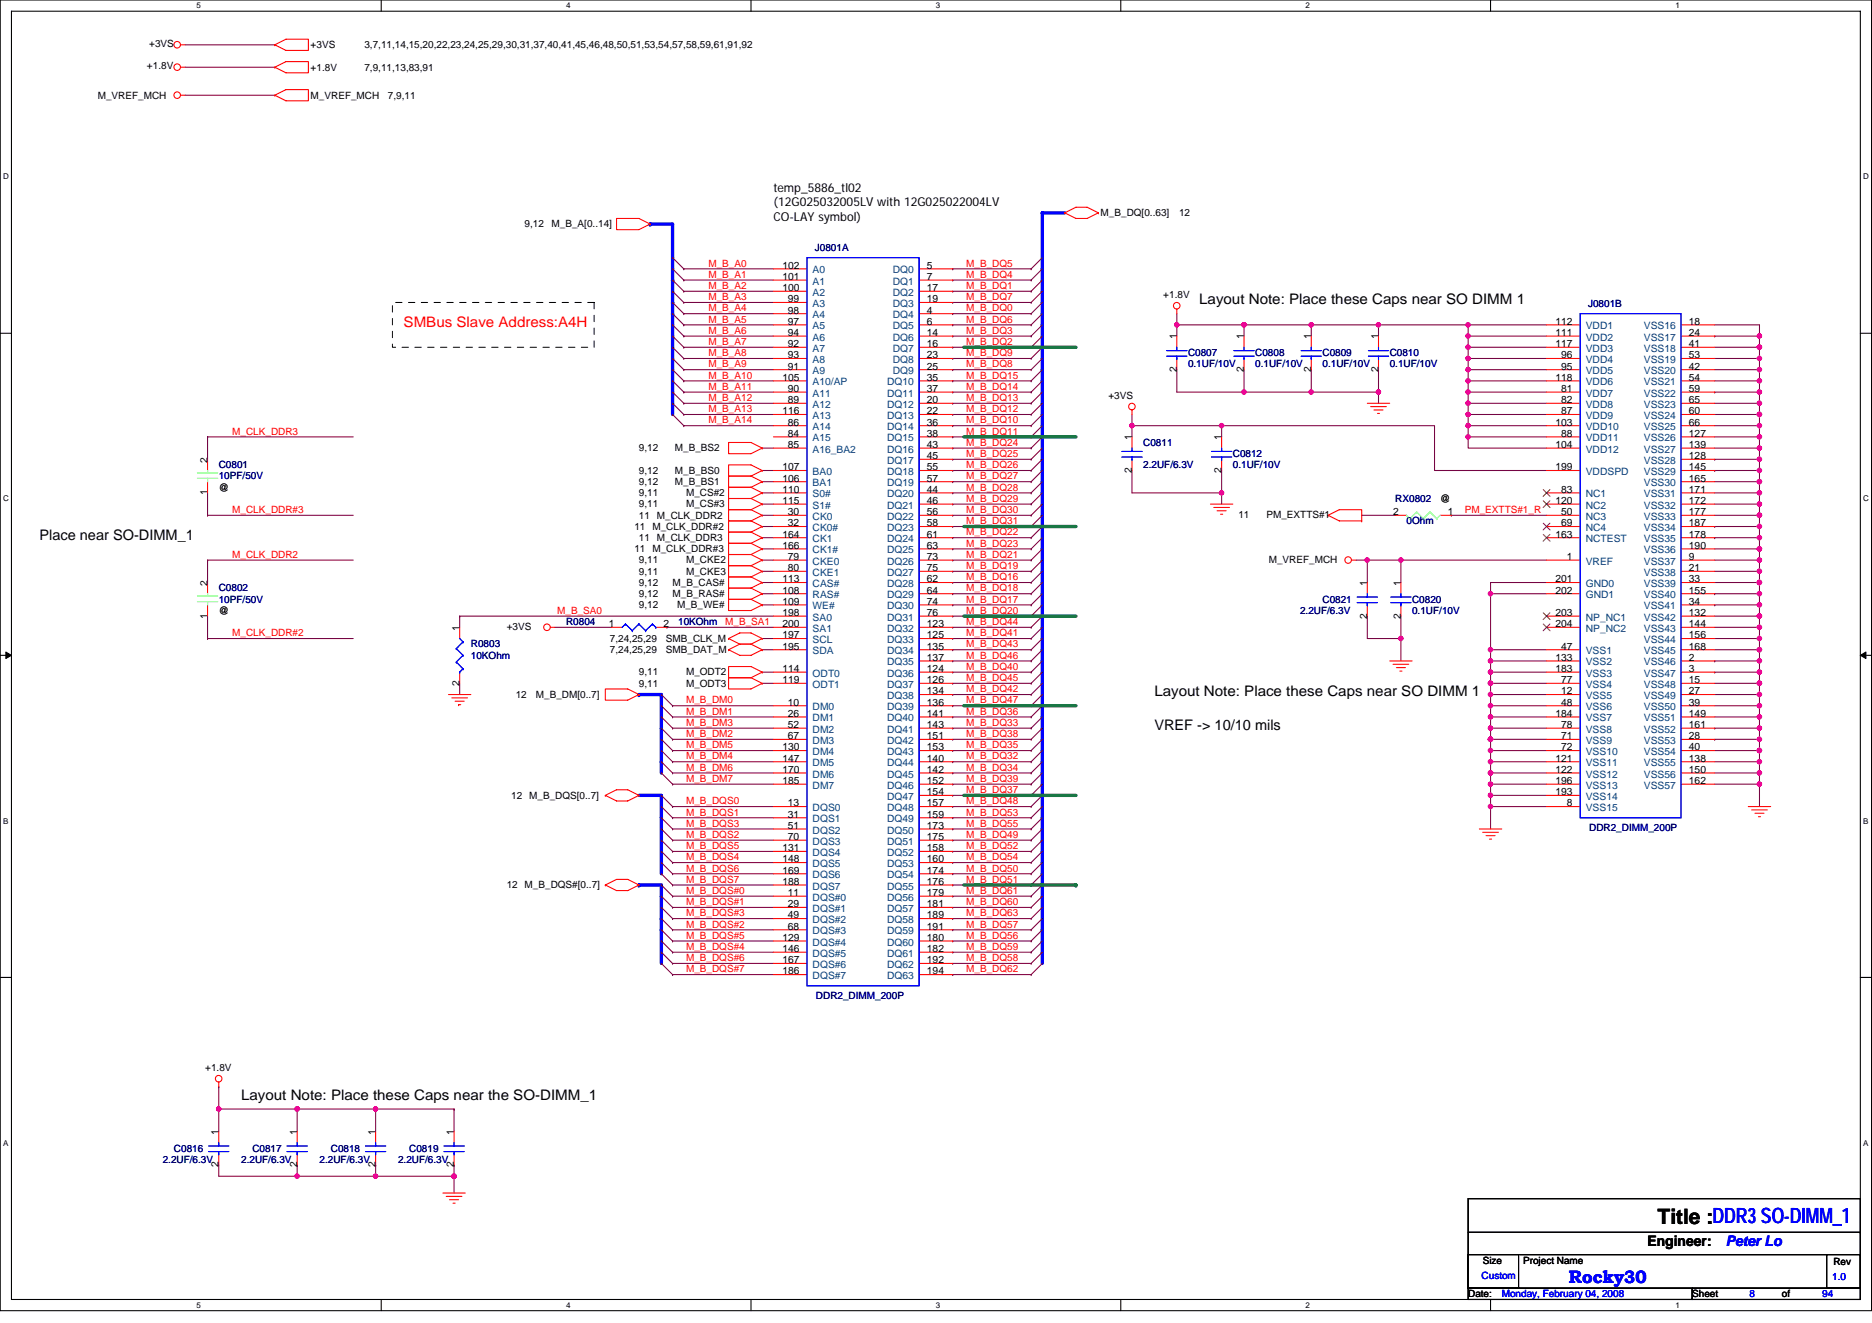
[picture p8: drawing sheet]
<svg xmlns="http://www.w3.org/2000/svg" width="297mm" height="210mm" viewBox="0 0 297 210" stroke-linecap="round" stroke-linejoin="round" font-family="sans-serif">
<defs><g id="words">
<text font-size="3.4" x="263" y="194.2">Title :DDR3 SO-DIMM_1</text>
<text font-size="2.8" fill="#00f" x="249" y="203.6">Rocky30</text>
<text font-size="2.3" fill="#f00" x="64" y="51.9">SMBus Slave Address:A4H</text>
<g font-size="2.3">
<text x="190.3" y="48.3">Layout Note: Place these Caps near SO DIMM 1</text>
<text x="6.3" y="85.6">Place near SO-DIMM_1</text>
<text x="183.2" y="110.5">Layout Note: Place these Caps near SO DIMM 1</text>
<text x="183.2" y="115.9">VREF -&gt; 10/10 mils</text>
<text x="38.3" y="174.5">Layout Note: Place these Caps near the SO-DIMM_1</text>
<text x="261.4" y="197.7">Engineer:</text>
</g>
<text font-size="2.3" fill="#00f" x="273.9" y="197.7">Peter Lo</text>
<g font-size="1.9">
<text x="122.7" y="30.4">temp_5886_tl02</text>
<text x="122.7" y="32.7">(12G025032005LV with 12G025022004LV</text>
<text x="122.7" y="35.1">CO-LAY symbol)</text>
</g>
<g font-size="1.6">
<text x="23.3" y="11">+1.8V</text>
<text x="23.7" y="7.5">+3VS</text>
<text x="49.3" y="7.6">+3VS</text>
<text x="49.3" y="11.2">+1.8V</text>
<text x="57.8" y="7.6">3,7,11,14,15,20,22,23,24,25,29,30,31,37,40,41,45,46,48,50,51,53,54,57,58,59,61,91,92</text>
<text x="57.8" y="11.2">7,9,11,13,83,91</text>
<text x="15.5" y="15.6">M_VREF_MCH</text>
<text x="49.3" y="15.6">M_VREF_MCH</text>
<text x="61.5" y="15.6">7,9,11</text>
<text x="174.6" y="34.3">M_B_DQ[0..63]</text>
<text x="187.1" y="34.3">12</text>
<text x="83.2" y="36.1">9,12</text>
<text x="87.5" y="36.1">M_B_A[0..14]</text>
<text x="124.1" y="42.7">102</text>
<text x="124.1" y="44.4">101</text>
<text x="124.1" y="46.2">100</text>
<text x="125" y="48">99</text>
<text x="147.1" y="42.7">5</text>
<text x="147.1" y="44.4">7</text>
<text x="147.1" y="46.2">17</text>
<text x="147.1" y="48">19</text>
<text x="184.6" y="47.3">+1.8V</text>
<text x="125" y="49.8">98</text>
<text x="125" y="51.5">97</text>
<text x="125" y="53.3">94</text>
<text x="147.1" y="49.8">4</text>
<text x="147.1" y="51.5">6</text>
<text x="147.1" y="53.3">14</text>
<text x="186.7" y="53.9" transform="rotate(-90 186.7 53.9)">1</text>
<text x="197.4" y="53.9" transform="rotate(-90 197.4 53.9)">1</text>
<text x="208" y="53.9" transform="rotate(-90 208 53.9)">1</text>
<text x="218.7" y="53.9" transform="rotate(-90 218.7 53.9)">1</text>
<text x="246.8" y="51.5">112</text>
<text x="246.8" y="53.3">111</text>
<text x="268" y="51.5">18</text>
<text x="268" y="53.3">24</text>
<text x="125" y="55.1">92</text>
<text x="125" y="56.9">93</text>
<text x="125" y="58.7">91</text>
<text x="147.1" y="55.1">16</text>
<text x="147.1" y="56.9">23</text>
<text x="147.1" y="58.7">25</text>
<text x="186.7" y="59.1" transform="rotate(-90 186.7 59.1)">2</text>
<text x="197.4" y="59.1" transform="rotate(-90 197.4 59.1)">2</text>
<text x="208" y="59.1" transform="rotate(-90 208 59.1)">2</text>
<text x="218.7" y="59.1" transform="rotate(-90 218.7 59.1)">2</text>
<text x="246.8" y="55.1">117</text>
<text x="247.7" y="56.9">96</text>
<text x="247.7" y="58.7">95</text>
<text x="268" y="55.1">41</text>
<text x="268" y="56.9">53</text>
<text x="268" y="58.7">42</text>
<text x="124.1" y="60.4">105</text>
<text x="124.1" y="65.8">116</text>
<text x="125" y="62.2">90</text>
<text x="125" y="64">89</text>
<text x="147.1" y="60.4">35</text>
<text x="147.1" y="62.2">37</text>
<text x="147.1" y="64">20</text>
<text x="147.1" y="65.8">22</text>
<text x="175.9" y="63.3">+3VS</text>
<text x="246.8" y="60.4">118</text>
<text x="247.7" y="62.2">81</text>
<text x="247.7" y="64">82</text>
<text x="247.7" y="65.8">87</text>
<text x="268" y="60.4">54</text>
<text x="268" y="62.2">59</text>
<text x="268" y="64">65</text>
<text x="268" y="65.8">60</text>
<text x="101.4" y="71.6">9,12</text>
<text x="107.1" y="71.6">M_B_BS2</text>
<text x="125" y="67.5">86</text>
<text x="125" y="69.3">84</text>
<text x="125" y="71.1">85</text>
<text x="147.1" y="67.5">36</text>
<text x="147.1" y="69.3">38</text>
<text x="147.1" y="71.1">43</text>
<text x="179.6" y="69.9" transform="rotate(-90 179.6 69.9)">1</text>
<text x="193.8" y="69.9" transform="rotate(-90 193.8 69.9)">1</text>
<text x="246.8" y="67.5">103</text>
<text x="246.8" y="71.1">104</text>
<text x="247.7" y="69.3">88</text>
<text x="268" y="67.5">66</text>
<text x="268" y="69.3">127</text>
<text x="268" y="71.1">139</text>
<text x="32.9" y="73.4" transform="rotate(-90 32.9 73.4)">2</text>
<text x="34.7" y="77.9">@</text>
<text x="101.4" y="77">9,12</text>
<text x="101.4" y="75.2">9,12</text>
<text x="107.1" y="77">M_B_BS1</text>
<text x="107.1" y="75.2">M_B_BS0</text>
<text x="124.1" y="74.7">107</text>
<text x="124.1" y="76.4">106</text>
<text x="147.1" y="72.9">45</text>
<text x="147.1" y="74.7">55</text>
<text x="147.1" y="76.4">57</text>
<text x="179.6" y="75.1" transform="rotate(-90 179.6 75.1)">2</text>
<text x="193.8" y="75.1" transform="rotate(-90 193.8 75.1)">2</text>
<text x="246.8" y="74.7">199</text>
<text x="268" y="72.9">128</text>
<text x="268" y="74.7">145</text>
<text x="268" y="76.4">165</text>
<text x="32.9" y="78.6" transform="rotate(-90 32.9 78.6)">1</text>
<text x="101.4" y="80.5">9,11</text>
<text x="101.4" y="78.8">9,11</text>
<text x="101.4" y="82.3">11 M_CLK_DDR2</text>
<text x="108.9" y="80.5">M_CS#3</text>
<text x="108.9" y="78.8">M_CS#2</text>
<text x="124.1" y="78.2">110</text>
<text x="124.1" y="80">115</text>
<text x="125" y="81.8">30</text>
<text x="125" y="83.5">32</text>
<text x="147.1" y="78.2">44</text>
<text x="147.1" y="80">46</text>
<text x="147.1" y="81.8">56</text>
<text x="147.1" y="83.5">58</text>
<text x="196.5" y="82.1">11</text>
<text x="201" y="82.1">PM_EXTTS#1</text>
<text x="221" y="81.8">2</text>
<text x="228.5" y="79.7">@</text>
<text x="229.8" y="81.8">1</text>
<text x="246.8" y="80">120</text>
<text x="247.7" y="78.2">83</text>
<text x="247.7" y="81.8">50</text>
<text x="247.7" y="83.5">69</text>
<text x="268" y="78.2">171</text>
<text x="268" y="80">172</text>
<text x="268" y="81.8">177</text>
<text x="268" y="83.5">187</text>
<text x="100.7" y="84.1">11 M_CLK_DDR#2</text>
<text x="100.7" y="87.7">11 M_CLK_DDR#3</text>
<text x="101.4" y="89.4">9,11</text>
<text x="101.4" y="85.9">11 M_CLK_DDR3</text>
<text x="108.9" y="89.4">M_CKE2</text>
<text x="124.1" y="85.3">164</text>
<text x="124.1" y="87.1">166</text>
<text x="125" y="88.9">79</text>
<text x="147.1" y="85.3">61</text>
<text x="147.1" y="87.1">63</text>
<text x="147.1" y="88.9">73</text>
<text x="201.3" y="89.4">M_VREF_MCH</text>
<text x="246.8" y="85.3">163</text>
<text x="248.6" y="88.9">1</text>
<text x="268" y="85.3">178</text>
<text x="268" y="87.1">190</text>
<text x="268" y="88.9">9</text>
<text x="32.9" y="93" transform="rotate(-90 32.9 93)">2</text>
<text x="101.4" y="94.8">9,12</text>
<text x="101.4" y="93">9,12</text>
<text x="101.4" y="91.2">9,11</text>
<text x="106.7" y="94.8">M_B_RAS#</text>
<text x="106.7" y="93">M_B_CAS#</text>
<text x="108.9" y="91.2">M_CKE3</text>
<text x="124.1" y="92.4">113</text>
<text x="124.1" y="94.2">108</text>
<text x="124.1" y="96">109</text>
<text x="125" y="90.7">80</text>
<text x="147.1" y="90.7">75</text>
<text x="147.1" y="92.4">62</text>
<text x="147.1" y="94.2">64</text>
<text x="147.1" y="96">74</text>
<text x="216.9" y="93" transform="rotate(-90 216.9 93)">1</text>
<text x="222.3" y="93" transform="rotate(-90 222.3 93)">1</text>
<text x="246.8" y="92.4">201</text>
<text x="246.8" y="94.2">202</text>
<text x="268" y="90.7">21</text>
<text x="268" y="92.4">33</text>
<text x="268" y="94.2">155</text>
<text x="268" y="96">34</text>
<text x="32.9" y="98.2" transform="rotate(-90 32.9 98.2)">1</text>
<text x="34.7" y="97.4">@</text>
<text x="72.9" y="100.1" transform="rotate(-90 72.9 100.1)">1</text>
<text x="80.4" y="99.9">+3VS</text>
<text x="96.6" y="99.5">1</text>
<text x="96.8" y="101.9">7,24,25,29</text>
<text x="101.4" y="96.5">9,12</text>
<text x="105.3" y="99.5">2</text>
<text x="105.7" y="101.9">SMB_CLK_M</text>
<text x="107.4" y="96.5">M_B_WE#</text>
<text x="124.1" y="97.8">198</text>
<text x="124.1" y="99.5">200</text>
<text x="124.1" y="101.3">197</text>
<text x="147.1" y="97.8">76</text>
<text x="147.1" y="99.5">123</text>
<text x="147.1" y="101.3">125</text>
<text x="216.9" y="98.2" transform="rotate(-90 216.9 98.2)">2</text>
<text x="222.3" y="98.2" transform="rotate(-90 222.3 98.2)">2</text>
<text x="246.8" y="97.8">203</text>
<text x="246.8" y="99.5">204</text>
<text x="268" y="97.8">132</text>
<text x="268" y="99.5">144</text>
<text x="268" y="101.3">156</text>
<text x="96.8" y="103.7">7,24,25,29</text>
<text x="101.4" y="107.2">9,11</text>
<text x="105.7" y="103.7">SMB_DAT_M</text>
<text x="108.9" y="107.2">M_ODT2</text>
<text x="124.1" y="103.1">195</text>
<text x="124.1" y="106.7">114</text>
<text x="147.1" y="103.1">135</text>
<text x="147.1" y="104.9">137</text>
<text x="147.1" y="106.7">124</text>
<text x="246.8" y="104.9">133</text>
<text x="246.8" y="106.7">183</text>
<text x="247.7" y="103.1">47</text>
<text x="268" y="103.1">168</text>
<text x="268" y="104.9">2</text>
<text x="268" y="106.7">3</text>
<text x="72.9" y="108.8" transform="rotate(-90 72.9 108.8)">2</text>
<text x="81.8" y="110.8">12</text>
<text x="85" y="110.8">M_B_DM[0..7]</text>
<text x="101.4" y="109">9,11</text>
<text x="108.9" y="109">M_ODT3</text>
<text x="124.1" y="108.4">119</text>
<text x="125" y="112">10</text>
<text x="125" y="113.8">26</text>
<text x="147.1" y="108.4">126</text>
<text x="147.1" y="110.2">134</text>
<text x="147.1" y="112">136</text>
<text x="147.1" y="113.8">141</text>
<text x="246.8" y="113.8">184</text>
<text x="247.7" y="108.4">77</text>
<text x="247.7" y="110.2">12</text>
<text x="247.7" y="112">48</text>
<text x="268" y="108.4">15</text>
<text x="268" y="110.2">27</text>
<text x="268" y="112">39</text>
<text x="268" y="113.8">149</text>
<text x="124.1" y="119.1">130</text>
<text x="125" y="115.5">52</text>
<text x="125" y="117.3">67</text>
<text x="147.1" y="115.5">143</text>
<text x="147.1" y="117.3">151</text>
<text x="147.1" y="119.1">153</text>
<text x="247.7" y="115.5">78</text>
<text x="247.7" y="117.3">71</text>
<text x="247.7" y="119.1">72</text>
<text x="268" y="115.5">161</text>
<text x="268" y="117.3">28</text>
<text x="268" y="119.1">40</text>
<text x="124.1" y="120.9">147</text>
<text x="124.1" y="122.7">170</text>
<text x="124.1" y="124.4">185</text>
<text x="147.1" y="120.9">140</text>
<text x="147.1" y="122.7">142</text>
<text x="147.1" y="124.4">152</text>
<text x="246.8" y="120.9">121</text>
<text x="246.8" y="122.7">122</text>
<text x="246.8" y="124.4">196</text>
<text x="268" y="120.9">138</text>
<text x="268" y="122.7">150</text>
<text x="268" y="124.4">162</text>
<text x="81.1" y="126.8">12 M_B_DQS[0..7]</text>
<text x="125" y="128">13</text>
<text x="125" y="129.8">31</text>
<text x="125" y="131.6">51</text>
<text x="147.1" y="126.2">154</text>
<text x="147.1" y="128">157</text>
<text x="147.1" y="129.8">159</text>
<text x="147.1" y="131.6">173</text>
<text x="246.8" y="126.2">193</text>
<text x="248.6" y="128">8</text>
<text x="124.1" y="135.1">131</text>
<text x="124.1" y="136.9">148</text>
<text x="125" y="133.3">70</text>
<text x="147.1" y="133.3">175</text>
<text x="147.1" y="135.1">158</text>
<text x="147.1" y="136.9">160</text>
<text x="80.4" y="141">12 M_B_DQS#[0..7]</text>
<text x="124.1" y="138.7">169</text>
<text x="124.1" y="140.4">188</text>
<text x="125" y="142.2">11</text>
<text x="125" y="144">29</text>
<text x="147.1" y="138.7">174</text>
<text x="147.1" y="140.4">176</text>
<text x="147.1" y="142.2">179</text>
<text x="147.1" y="144">181</text>
<text x="124.1" y="149.3">129</text>
<text x="125" y="145.8">49</text>
<text x="125" y="147.6">68</text>
<text x="147.1" y="145.8">189</text>
<text x="147.1" y="147.6">191</text>
<text x="147.1" y="149.3">180</text>
<text x="124.1" y="151.1">146</text>
<text x="124.1" y="152.9">167</text>
<text x="124.1" y="154.7">186</text>
<text x="147.1" y="151.1">182</text>
<text x="147.1" y="152.9">192</text>
<text x="147.1" y="154.7">194</text>
<text x="32.6" y="170">+1.8V</text>
<text x="34.7" y="185.3" transform="rotate(-90 34.7 185.3)">2</text>
<text x="34.7" y="180.1" transform="rotate(-90 34.7 180.1)">1</text>
<text x="47.1" y="185.3" transform="rotate(-90 47.1 185.3)">2</text>
<text x="47.1" y="180.1" transform="rotate(-90 47.1 180.1)">1</text>
<text x="59.6" y="185.3" transform="rotate(-90 59.6 185.3)">2</text>
<text x="59.6" y="180.1" transform="rotate(-90 59.6 180.1)">1</text>
<text x="72" y="185.3" transform="rotate(-90 72 185.3)">2</text>
<text x="72" y="180.1" transform="rotate(-90 72 180.1)">1</text>
<text x="235.3" y="200.6">Size</text>
<text x="241.7" y="200.6">Project Name</text>
<text x="290.9" y="200.7">Rev</text>
<text x="233" y="205.9">Date:</text>
<text x="268.5" y="205.9">Sheet</text>
<text x="282.7" y="205.9">of</text>
</g>
<g font-size="1.6" fill="#000080">
<text x="129.3" y="39.8">J0801A</text>
<text x="252" y="48.7">J0801B</text>
<text x="188.5" y="56.5">C0807</text>
<text x="188.5" y="58.3">0.1UF/10V</text>
<text x="199.2" y="56.5">C0808</text>
<text x="199.2" y="58.3">0.1UF/10V</text>
<text x="209.8" y="56.5">C0809</text>
<text x="209.8" y="58.3">0.1UF/10V</text>
<text x="220.5" y="56.5">C0810</text>
<text x="220.5" y="58.3">0.1UF/10V</text>
<text x="181.4" y="70.8">C0811</text>
<text x="34.7" y="74.3">C0801</text>
<text x="34.7" y="76.1">10PF/50V</text>
<text x="181.4" y="74.3">2.2UF/6.3V</text>
<text x="195.6" y="72.5">C0812</text>
<text x="195.6" y="74.3">0.1UF/10V</text>
<text x="221.4" y="79.7">RX0802</text>
<text x="223.2" y="83.2">0Ohm</text>
<text x="34.7" y="93.9">C0802</text>
<text x="34.7" y="95.7">10PF/50V</text>
<text x="209.8" y="95.7">C0821</text>
<text x="224.1" y="95.7">C0820</text>
<text x="89.8" y="99.2">R0804</text>
<text x="107.6" y="99.2">10KOhm</text>
<text x="206.3" y="97.4">2.2UF/6.3V</text>
<text x="224.1" y="97.4">0.1UF/10V</text>
<text x="74.7" y="102.8">R0803</text>
<text x="74.7" y="104.5">10KOhm</text>
<text x="252.2" y="131.9">DDR2_DIMM_200P</text>
<text x="129.5" y="158.6">DDR2_DIMM_200P</text>
<text x="25.8" y="184.6">2.2UF/6.3V</text>
<text x="27.6" y="182.8">C0816</text>
<text x="38.3" y="184.6">2.2UF/6.3V</text>
<text x="40" y="182.8">C0817</text>
<text x="50.7" y="184.6">2.2UF/6.3V</text>
<text x="52.5" y="182.8">C0818</text>
<text x="63.2" y="184.6">2.2UF/6.3V</text>
<text x="64.9" y="182.8">C0819</text>
</g>
<g font-size="1.6" fill="#f00">
<text x="112.4" y="45.9">M_B_A2</text>
<text x="112.4" y="44.1">M_B_A1</text>
<text x="112.4" y="47.6">M_B_A3</text>
<text x="112.4" y="42.3">M_B_A0</text>
<text x="153.3" y="47.6">M_B_DQ7</text>
<text x="153.3" y="45.9">M_B_DQ1</text>
<text x="153.3" y="44.1">M_B_DQ4</text>
<text x="153.3" y="42.3">M_B_DQ5</text>
<text x="112.4" y="53">M_B_A6</text>
<text x="112.4" y="49.4">M_B_A4</text>
<text x="112.4" y="51.2">M_B_A5</text>
<text x="153.3" y="53">M_B_DQ3</text>
<text x="153.3" y="51.2">M_B_DQ6</text>
<text x="153.3" y="49.4">M_B_DQ0</text>
<text x="112.4" y="58.3">M_B_A9</text>
<text x="112.4" y="56.5">M_B_A8</text>
<text x="112.4" y="54.8">M_B_A7</text>
<text x="153.3" y="58.3">M_B_DQ8</text>
<text x="153.3" y="56.5">M_B_DQ9</text>
<text x="153.3" y="54.8">M_B_DQ2</text>
<text x="112.4" y="60.1">M_B_A10</text>
<text x="112.4" y="63.6">M_B_A12</text>
<text x="112.4" y="61.9">M_B_A11</text>
<text x="112.4" y="65.4">M_B_A13</text>
<text x="153.3" y="61.9">M_B_DQ14</text>
<text x="153.3" y="60.1">M_B_DQ15</text>
<text x="153.3" y="65.4">M_B_DQ12</text>
<text x="153.3" y="63.6">M_B_DQ13</text>
<text x="36.8" y="69">M_CLK_DDR3</text>
<text x="112.4" y="67.2">M_B_A14</text>
<text x="153.3" y="70.8">M_B_DQ24</text>
<text x="153.3" y="67.2">M_B_DQ10</text>
<text x="153.3" y="69">M_B_DQ11</text>
<text x="153.3" y="77.9">M_B_DQ28</text>
<text x="153.3" y="76.1">M_B_DQ27</text>
<text x="153.3" y="72.5">M_B_DQ25</text>
<text x="153.3" y="74.3">M_B_DQ26</text>
<text x="36.8" y="81.4">M_CLK_DDR#3</text>
<text x="153.3" y="83.2">M_B_DQ31</text>
<text x="153.3" y="81.4">M_B_DQ30</text>
<text x="153.3" y="79.7">M_B_DQ29</text>
<text x="232.4" y="81.4">PM_EXTTS#1_R</text>
<text x="36.8" y="88.5">M_CLK_DDR2</text>
<text x="153.3" y="88.5">M_B_DQ21</text>
<text x="153.3" y="86.8">M_B_DQ23</text>
<text x="153.3" y="85">M_B_DQ22</text>
<text x="153.3" y="95.7">M_B_DQ17</text>
<text x="153.3" y="93.9">M_B_DQ18</text>
<text x="153.3" y="90.3">M_B_DQ19</text>
<text x="153.3" y="92.1">M_B_DQ16</text>
<text x="36.8" y="101">M_CLK_DDR#2</text>
<text x="88.4" y="97.4">M_B_SA0</text>
<text x="115.1" y="99.2">M_B_SA1</text>
<text x="153.3" y="99.2">M_B_DQ44</text>
<text x="153.3" y="101">M_B_DQ41</text>
<text x="153.3" y="97.4">M_B_DQ20</text>
<text x="153.3" y="106.3">M_B_DQ40</text>
<text x="153.3" y="104.5">M_B_DQ46</text>
<text x="153.3" y="102.8">M_B_DQ43</text>
<text x="108.9" y="113.4">M_B_DM1</text>
<text x="108.9" y="111.7">M_B_DM0</text>
<text x="153.3" y="113.4">M_B_DQ36</text>
<text x="153.3" y="111.7">M_B_DQ47</text>
<text x="153.3" y="109.9">M_B_DQ42</text>
<text x="153.3" y="108.1">M_B_DQ45</text>
<text x="108.9" y="117">M_B_DM2</text>
<text x="108.9" y="118.8">M_B_DM5</text>
<text x="108.9" y="115.2">M_B_DM3</text>
<text x="153.3" y="118.8">M_B_DQ35</text>
<text x="153.3" y="117">M_B_DQ38</text>
<text x="153.3" y="115.2">M_B_DQ33</text>
<text x="108.9" y="122.3">M_B_DM6</text>
<text x="108.9" y="124.1">M_B_DM7</text>
<text x="108.9" y="120.5">M_B_DM4</text>
<text x="153.3" y="125.9">M_B_DQ37</text>
<text x="153.3" y="122.3">M_B_DQ34</text>
<text x="153.3" y="120.5">M_B_DQ32</text>
<text x="153.3" y="124.1">M_B_DQ39</text>
<text x="108.9" y="131.2">M_B_DQS3</text>
<text x="108.9" y="129.4">M_B_DQS1</text>
<text x="108.9" y="127.7">M_B_DQS0</text>
<text x="153.3" y="127.7">M_B_DQ48</text>
<text x="153.3" y="131.2">M_B_DQ55</text>
<text x="153.3" y="129.4">M_B_DQ53</text>
<text x="108.9" y="133">M_B_DQS2</text>
<text x="108.9" y="134.8">M_B_DQS5</text>
<text x="108.9" y="136.5">M_B_DQS4</text>
<text x="153.3" y="136.5">M_B_DQ54</text>
<text x="153.3" y="133">M_B_DQ49</text>
<text x="153.3" y="134.8">M_B_DQ52</text>
<text x="108.9" y="141.9">M_B_DQS#0</text>
<text x="108.9" y="138.3">M_B_DQS6</text>
<text x="108.9" y="140.1">M_B_DQS7</text>
<text x="108.9" y="143.7">M_B_DQS#1</text>
<text x="153.3" y="143.7">M_B_DQ60</text>
<text x="153.3" y="141.9">M_B_DQ61</text>
<text x="153.3" y="140.1">M_B_DQ51</text>
<text x="153.3" y="138.3">M_B_DQ50</text>
<text x="108.9" y="147.2">M_B_DQS#2</text>
<text x="108.9" y="149">M_B_DQS#5</text>
<text x="108.9" y="145.4">M_B_DQS#3</text>
<text x="153.3" y="145.4">M_B_DQ63</text>
<text x="153.3" y="149">M_B_DQ56</text>
<text x="153.3" y="147.2">M_B_DQ57</text>
<text x="108.9" y="150.8">M_B_DQS#4</text>
<text x="108.9" y="154.3">M_B_DQS#7</text>
<text x="108.9" y="152.5">M_B_DQS#6</text>
<text x="153.3" y="150.8">M_B_DQ59</text>
<text x="153.3" y="154.3">M_B_DQ62</text>
<text x="153.3" y="152.5">M_B_DQ58</text>
</g>
<g font-size="1.6" fill="#004080">
<text x="128.9" y="43.4">A0</text>
<text x="128.9" y="45.2">A1</text>
<text x="128.9" y="46.9">A2</text>
<text x="141.6" y="43.4">DQ0</text>
<text x="141.6" y="45.2">DQ1</text>
<text x="141.6" y="46.9">DQ2</text>
<text x="128.9" y="48.7">A3</text>
<text x="128.9" y="50.5">A4</text>
<text x="128.9" y="52.3">A5</text>
<text x="141.6" y="48.7">DQ3</text>
<text x="141.6" y="50.5">DQ4</text>
<text x="141.6" y="52.3">DQ5</text>
<text x="251.6" y="52.3">VDD1</text>
<text x="260.8" y="52.3">VSS16</text>
<text x="128.9" y="54.1">A6</text>
<text x="128.9" y="55.8">A7</text>
<text x="128.9" y="57.6">A8</text>
<text x="128.9" y="59.4">A9</text>
<text x="141.6" y="54.1">DQ6</text>
<text x="141.6" y="55.8">DQ7</text>
<text x="141.6" y="57.6">DQ8</text>
<text x="141.6" y="59.4">DQ9</text>
<text x="251.6" y="54.1">VDD2</text>
<text x="251.6" y="55.8">VDD3</text>
<text x="251.6" y="57.6">VDD4</text>
<text x="251.6" y="59.4">VDD5</text>
<text x="260.8" y="54.1">VSS17</text>
<text x="260.8" y="55.8">VSS18</text>
<text x="260.8" y="57.6">VSS19</text>
<text x="260.8" y="59.4">VSS20</text>
<text x="128.9" y="61.2">A10/AP</text>
<text x="128.9" y="62.9">A11</text>
<text x="128.9" y="64.7">A12</text>
<text x="140.8" y="61.2">DQ10</text>
<text x="140.8" y="62.9">DQ11</text>
<text x="140.8" y="64.7">DQ12</text>
<text x="251.6" y="61.2">VDD6</text>
<text x="251.6" y="62.9">VDD7</text>
<text x="251.6" y="64.7">VDD8</text>
<text x="260.8" y="61.2">VSS21</text>
<text x="260.8" y="62.9">VSS22</text>
<text x="260.8" y="64.7">VSS23</text>
<text x="128.9" y="66.5">A13</text>
<text x="128.9" y="68.3">A14</text>
<text x="128.9" y="70.1">A15</text>
<text x="128.9" y="71.8">A16_BA2</text>
<text x="140.8" y="66.5">DQ13</text>
<text x="140.8" y="68.3">DQ14</text>
<text x="140.8" y="70.1">DQ15</text>
<text x="140.8" y="71.8">DQ16</text>
<text x="251.6" y="66.5">VDD9</text>
<text x="251.6" y="68.3">VDD10</text>
<text x="251.6" y="70.1">VDD11</text>
<text x="251.6" y="71.8">VDD12</text>
<text x="260.8" y="66.5">VSS24</text>
<text x="260.8" y="68.3">VSS25</text>
<text x="260.8" y="70.1">VSS26</text>
<text x="260.8" y="71.8">VSS27</text>
<text x="128.9" y="75.4">BA0</text>
<text x="128.9" y="77.2">BA1</text>
<text x="140.8" y="73.6">DQ17</text>
<text x="140.8" y="75.4">DQ18</text>
<text x="140.8" y="77.2">DQ19</text>
<text x="251.6" y="75.4">VDDSPD</text>
<text x="260.8" y="73.6">VSS28</text>
<text x="260.8" y="75.4">VSS29</text>
<text x="260.8" y="77.2">VSS30</text>
<text x="128.9" y="79">S0#</text>
<text x="128.9" y="80.7">S1#</text>
<text x="128.9" y="82.5">CK0</text>
<text x="140.8" y="79">DQ20</text>
<text x="140.8" y="80.7">DQ21</text>
<text x="140.8" y="82.5">DQ22</text>
<text x="251.6" y="79">NC1</text>
<text x="251.6" y="80.7">NC2</text>
<text x="251.6" y="82.5">NC3</text>
<text x="260.8" y="79">VSS31</text>
<text x="260.8" y="80.7">VSS32</text>
<text x="260.8" y="82.5">VSS33</text>
<text x="128.9" y="84.3">CK0#</text>
<text x="128.9" y="86.1">CK1</text>
<text x="128.9" y="87.8">CK1#</text>
<text x="128.9" y="89.6">CKE0</text>
<text x="140.8" y="84.3">DQ23</text>
<text x="140.8" y="86.1">DQ24</text>
<text x="140.8" y="87.8">DQ25</text>
<text x="140.8" y="89.6">DQ26</text>
<text x="251.6" y="84.3">NC4</text>
<text x="251.6" y="86.1">NCTEST</text>
<text x="251.6" y="89.6">VREF</text>
<text x="260.8" y="84.3">VSS34</text>
<text x="260.8" y="86.1">VSS35</text>
<text x="260.8" y="87.8">VSS36</text>
<text x="260.8" y="89.6">VSS37</text>
<text x="128.9" y="91.4">CKE1</text>
<text x="128.9" y="93.2">CAS#</text>
<text x="128.9" y="95">RAS#</text>
<text x="140.8" y="91.4">DQ27</text>
<text x="140.8" y="93.2">DQ28</text>
<text x="140.8" y="95">DQ29</text>
<text x="251.6" y="93.2">GND0</text>
<text x="251.6" y="95">GND1</text>
<text x="260.8" y="91.4">VSS38</text>
<text x="260.8" y="93.2">VSS39</text>
<text x="260.8" y="95">VSS40</text>
<text x="128.9" y="96.7">WE#</text>
<text x="128.9" y="98.5">SA0</text>
<text x="128.9" y="100.3">SA1</text>
<text x="140.8" y="96.7">DQ30</text>
<text x="140.8" y="98.5">DQ31</text>
<text x="140.8" y="100.3">DQ32</text>
<text x="251.6" y="98.5">NP_NC1</text>
<text x="251.6" y="100.3">NP_NC2</text>
<text x="260.8" y="96.7">VSS41</text>
<text x="260.8" y="98.5">VSS42</text>
<text x="260.8" y="100.3">VSS43</text>
<text x="128.9" y="102.1">SCL</text>
<text x="128.9" y="103.8">SDA</text>
<text x="128.9" y="107.4">ODT0</text>
<text x="140.8" y="102.1">DQ33</text>
<text x="140.8" y="103.8">DQ34</text>
<text x="140.8" y="105.6">DQ35</text>
<text x="140.8" y="107.4">DQ36</text>
<text x="251.6" y="103.8">VSS1</text>
<text x="251.6" y="105.6">VSS2</text>
<text x="251.6" y="107.4">VSS3</text>
<text x="260.8" y="102.1">VSS44</text>
<text x="260.8" y="103.8">VSS45</text>
<text x="260.8" y="105.6">VSS46</text>
<text x="260.8" y="107.4">VSS47</text>
<text x="128.9" y="109.2">ODT1</text>
<text x="128.9" y="112.7">DM0</text>
<text x="140.8" y="109.2">DQ37</text>
<text x="140.8" y="111">DQ38</text>
<text x="140.8" y="112.7">DQ39</text>
<text x="251.6" y="109.2">VSS4</text>
<text x="251.6" y="111">VSS5</text>
<text x="251.6" y="112.7">VSS6</text>
<text x="260.8" y="109.2">VSS48</text>
<text x="260.8" y="111">VSS49</text>
<text x="260.8" y="112.7">VSS50</text>
<text x="128.9" y="114.5">DM1</text>
<text x="128.9" y="116.3">DM2</text>
<text x="128.9" y="118.1">DM3</text>
<text x="128.9" y="119.8">DM4</text>
<text x="140.8" y="114.5">DQ40</text>
<text x="140.8" y="116.3">DQ41</text>
<text x="140.8" y="118.1">DQ42</text>
<text x="140.8" y="119.8">DQ43</text>
<text x="251.6" y="114.5">VSS7</text>
<text x="251.6" y="116.3">VSS8</text>
<text x="251.6" y="118.1">VSS9</text>
<text x="251.6" y="119.8">VSS10</text>
<text x="260.8" y="114.5">VSS51</text>
<text x="260.8" y="116.3">VSS52</text>
<text x="260.8" y="118.1">VSS53</text>
<text x="260.8" y="119.8">VSS54</text>
<text x="128.9" y="121.6">DM5</text>
<text x="128.9" y="123.4">DM6</text>
<text x="128.9" y="125.2">DM7</text>
<text x="140.8" y="121.6">DQ44</text>
<text x="140.8" y="123.4">DQ45</text>
<text x="140.8" y="125.2">DQ46</text>
<text x="251.6" y="121.6">VSS11</text>
<text x="251.6" y="123.4">VSS12</text>
<text x="251.6" y="125.2">VSS13</text>
<text x="260.8" y="121.6">VSS55</text>
<text x="260.8" y="123.4">VSS56</text>
<text x="260.8" y="125.2">VSS57</text>
<text x="128.9" y="128.7">DQS0</text>
<text x="128.9" y="130.5">DQS1</text>
<text x="140.8" y="127">DQ47</text>
<text x="140.8" y="128.7">DQ48</text>
<text x="140.8" y="130.5">DQ49</text>
<text x="251.6" y="127">VSS14</text>
<text x="251.6" y="128.7">VSS15</text>
<text x="128.9" y="132.3">DQS2</text>
<text x="128.9" y="134.1">DQS3</text>
<text x="128.9" y="135.8">DQS4</text>
<text x="128.9" y="137.6">DQS5</text>
<text x="140.8" y="132.3">DQ50</text>
<text x="140.8" y="134.1">DQ51</text>
<text x="140.8" y="135.8">DQ52</text>
<text x="140.8" y="137.6">DQ53</text>
<text x="128.9" y="139.4">DQS6</text>
<text x="128.9" y="141.2">DQS7</text>
<text x="128.9" y="143">DQS#0</text>
<text x="140.8" y="139.4">DQ54</text>
<text x="140.8" y="141.2">DQ55</text>
<text x="140.8" y="143">DQ56</text>
<text x="128.9" y="144.7">DQS#1</text>
<text x="128.9" y="146.5">DQS#2</text>
<text x="128.9" y="148.3">DQS#3</text>
<text x="140.8" y="144.7">DQ57</text>
<text x="140.8" y="146.5">DQ58</text>
<text x="140.8" y="148.3">DQ59</text>
<text x="128.9" y="150.1">DQS#4</text>
<text x="128.9" y="151.8">DQS#5</text>
<text x="128.9" y="153.6">DQS#6</text>
<text x="128.9" y="155.4">DQS#7</text>
<text x="140.8" y="150.1">DQ60</text>
<text x="140.8" y="151.8">DQ61</text>
<text x="140.8" y="153.6">DQ62</text>
<text x="140.8" y="155.4">DQ63</text>
</g>
<g font-size="1.6" fill="#00f">
<text x="235.1" y="203.1">Custom</text>
<text x="290.7" y="203.2">1.0</text>
<text x="238.3" y="205.9">Monday, February 04, 2008</text>
<text x="277.6" y="205.9">8</text>
<text x="289.1" y="205.9">94</text>
</g>
<g font-size="1.3">
<text x="31.2" y="1.3">5</text>
<text x="89.8" y="1.3">4</text>
<text x="148.5" y="1.3">3</text>
<text x="207.2" y="1.3">2</text>
<text x="265.8" y="1.3">1</text>
<text x=".5" y="28.5">D</text>
<text x="295.6" y="28.5">D</text>
<text x=".5" y="79.6">C</text>
<text x="295.6" y="79.6">C</text>
<text x=".5" y="130.7">B</text>
<text x="295.6" y="130.7">B</text>
<text x=".5" y="181.8">A</text>
<text x="295.6" y="181.8">A</text>
<text x="31.2" y="207.6">5</text>
<text x="89.8" y="207.6">4</text>
<text x="148.5" y="207.6">3</text>
<text x="207.2" y="207.6">2</text>
<text x="265.8" y="207.6">1</text>
</g>
</g></defs>
<path d="M0 0h297v208h-297zM1.8 1.8h293.4v204.4h-293.4z" fill="none" stroke="#000" stroke-width=".17"/>
<g fill="#fff">
<path d="M31.2 .2h.7v1.4h-.7z"/>
<path d="M31.2 206.4h.7v1.5h-.7z"/>
</g>
<path d="M60.5 0v1.8M60.5 206.2v1.8" fill="none" stroke="#000" stroke-width=".17"/>
<g fill="#fff">
<path d="M89.8 .2h.7v1.4h-.7z"/>
<path d="M89.8 206.4h.7v1.5h-.7z"/>
</g>
<path d="M119.2 0v1.8M119.2 206.2v1.8" fill="none" stroke="#000" stroke-width=".17"/>
<g fill="#fff">
<path d="M148.5 .2h.7v1.4h-.7z"/>
<path d="M148.5 206.4h.7v1.5h-.7z"/>
</g>
<path d="M177.8 0v1.8M177.8 206.2v1.8" fill="none" stroke="#000" stroke-width=".17"/>
<g fill="#fff">
<path d="M207.2 .2h.7v1.4h-.7z"/>
<path d="M207.2 206.4h.7v1.5h-.7z"/>
</g>
<path d="M236.5 0v1.8M236.5 206.2v1.8" fill="none" stroke="#000" stroke-width=".17"/>
<g fill="#fff">
<path d="M265.9 .2h.6v1.4h-.6z"/>
<path d="M265.9 206.4h.6v1.5h-.6z"/>
<path d="M.5 27.3h.9v1.4h-.9z"/>
<path d="M295.6 27.3h.9v1.4h-.9z"/>
<path d="M.5 78.4h.9v1.5h-.9z"/>
<path d="M295.6 78.4h.9v1.5h-.9z"/>
</g>
<path d="M0 52.9h1.8M295.2 52.9h1.8" fill="none" stroke="#000" stroke-width=".17"/>
<g fill="#fff">
<path d="M.5 129.6h.8v1.4h-.8z"/>
<path d="M295.6 129.6h.9v1.4h-.9z"/>
</g>
<path d="M0 104h1.8M295.2 104h1.8" fill="none" stroke="#000" stroke-width=".17"/>
<path d="M.9 103.5l.9 .5-.9 .5zM295.2 104l.9-.5v1z" fill="#000" stroke="#000" stroke-width=".16"/>
<g fill="#fff">
<path d="M.5 180.7h.8v1.4h-.8z"/>
<path d="M295.6 180.7h.9v1.4h-.9z"/>
</g>
<path d="M0 155.1h1.8M295.2 155.1h1.8M233 190.2h62.2v14.3h-62.2zM233 199.1h8v5.4h-8zM233 195.6h62.2M241.1 199.1h48.8M289.9 199.1h5.3v5.4h-5.3zM289.9 199.1h.1M295.2 195.6h.1M233 204.5h35.5v1.7h-35.5zM268.5 204.5h26.7v1.7h-26.7z" fill="none" stroke="#000" stroke-width=".17"/>
<g fill="none" stroke="#800040" stroke-width=".17">
<path d="M29.4 7.1h14.2M29.4 15.1h14.2M29.4 10.7h14.2M106.7 51.6h.1M106.7 40.9h.1M106.7 42.7h.1M106.7 56.9h.1M106.7 58.7h.1M106.7 48h.1M106.7 55.1h.1M106.7 49.8h.1M106.7 46.2h.1"/>
<path d="M106.7 44.4h.1M106.7 53.3h.1M106.7 51.6l1.8 1.7M106.7 40.9l1.8 1.8M106.7 42.7l1.8 1.7M106.7 56.9l1.8 1.8M106.7 58.7l1.8 1.8M106.7 48l1.8 1.8M106.7 55.1l1.8 1.8M106.7 49.8l1.8 1.8M106.7 46.2l1.8 1.8M106.7 44.4l1.8 1.8"/>
<path d="M106.7 53.3l1.8 1.8M108.5 46.2h.1M108.5 53.3h.1M108.5 44.4h.1M108.5 48h.1M108.5 49.8h.1M108.5 51.6h.1M108.5 58.7h.1M108.5 42.7h.1M108.5 56.9h.1M108.5 55.1h.1M108.5 46.2h14.2"/>
<path d="M108.5 53.3h14.2M108.5 44.4h14.2M108.5 48h14.2M108.5 49.8h14.2M108.5 51.6h14.2M108.5 58.7h14.2M108.5 42.7h14.2M108.5 56.9h14.2M108.5 55.1h14.2M151.2 58.7h.1M151.2 56.9h.1M151.2 55.1h.1"/>
<path d="M151.2 53.3h.1M151.2 48h.1M151.2 46.2h.1M151.2 44.4h.1M151.2 51.6h.1M151.2 42.7h.1M151.2 49.8h.1M151.2 46.2h12.4M151.2 53.3h12.4M151.2 44.4h12.4M151.2 48h12.4M151.2 49.8h12.4"/>
<path d="M151.2 51.6h12.4M151.2 58.7h12.4M151.2 42.7h12.4M151.2 56.9h12.4M151.2 55.1h12.4M163.6 56.9h.1M163.6 42.7h.1M163.6 46.2h.1M163.6 44.4h.1M163.6 58.7h.1M163.6 53.3h.1M163.6 51.6h.1"/>
<path d="M163.6 55.1h.1M163.6 49.8h.1M163.6 48h.1M165.4 55.1l-1.8 1.8M165.4 40.9l-1.8 1.8M165.4 44.4l-1.8 1.8M165.4 42.7l-1.8 1.7M165.4 58.7l-1.8 1.8M165.4 56.9l-1.8 1.8M165.4 51.6l-1.8 1.7M165.4 49.8l-1.8 1.8M165.4 53.3l-1.8 1.8"/>
<path d="M165.4 48l-1.8 1.8M165.4 46.2l-1.8 1.8M186.7 51.6v1.7M186.7 49.8v1.8M186.7 58.7v3.5h10.7M186.7 51.6h.1M186.7 51.6h21.4M197.4 58.7v3.5M197.4 51.6v1.7M197.4 51.6h.1M208.1 58.7v3.5M208.1 51.6h10.6v1.7"/>
<path d="M208.1 51.6h.1M208.1 51.6v1.7M218.7 58.7v3.5M218.7 51.6h.1M218.7 51.6h26.7M233 55.1h.1M233 53.3v1.8M233 56.9h.1M233 51.6h.1M233 58.7h.1M233 56.9v1.8M233 58.7v1.8"/>
<path d="M233 53.3h.1M233 51.6v1.7M233 55.1v1.8M233 53.3h12.4M233 58.7h12.4M233 56.9h12.4M233 55.1h12.4M272.1 51.6h7.1v1.7M272.1 56.9h7.1M272.1 55.1h7.1M272.1 58.7h7.1M272.1 53.3h.1"/>
<path d="M272.1 53.3h7.1M279.2 56.9v1.8M279.2 53.3h.1M279.2 58.7h.1M279.2 55.1h.1M279.2 53.3v3.6M279.2 58.7v1.8M32.9 78.2v3.6M32.9 69.3v3.6M32.9 69.3h.1M32.9 69.3h23.1M106.7 62.2h.1"/>
<path d="M106.7 64h.1M106.7 60.5h.1M106.7 65.8h.1M106.7 62.2l1.8 1.8M106.7 64l1.8 1.8M106.7 60.5l1.8 1.7M106.7 65.8l1.8 1.8M108.5 60.5h.1M108.5 64h.1M108.5 62.2h.1M108.5 65.8h.1M108.5 67.6h.1"/>
<path d="M108.5 60.5h14.2M108.5 64h14.2M108.5 62.2h14.2M108.5 65.8h14.2M108.5 67.6h14.2M120.9 78.2h1.8M120.9 71.1h1.8M120.9 76.5h1.8M120.9 74.7h1.8M151.2 78.2h.1M151.2 76.5h.1M151.2 72.9h.1"/>
<path d="M151.2 71.1h.1M151.2 62.2h.1M151.2 60.5h.1M151.2 65.8h.1M151.2 64h.1M151.2 67.6h.1M151.2 69.3h.1M151.2 74.7h.1M151.2 60.5h12.4M151.2 64h12.4M151.2 62.2h12.4M151.2 65.8h12.4"/>
<path d="M151.2 67.6h12.4M151.2 69.3h12.4M151.2 72.9h12.4M151.2 74.7h12.4M151.2 78.2h12.4M151.2 76.5h12.4M151.2 71.1h12.4M163.6 71.1h.1M163.6 76.5h.1M163.6 64h.1M163.6 74.7h.1M163.6 67.6h.1"/>
<path d="M163.6 78.2h.1M163.6 62.2h.1M163.6 72.9h.1M163.6 69.3h.1M163.6 60.5h.1M163.6 65.8h.1M165.4 69.3l-1.8 1.8M165.4 74.7l-1.8 1.8M165.4 62.2l-1.8 1.8M165.4 72.9l-1.8 1.8M165.4 65.8l-1.8 1.8M165.4 76.5l-1.8 1.7"/>
<path d="M165.4 60.5l-1.8 1.7M165.4 71.1l-1.8 1.8M165.4 67.6l-1.8 1.7M165.4 78.2l-1.8 1.8M165.4 64l-1.8 1.8M179.6 67.6h.1M179.6 67.6h14.2M179.6 74.7v3.5h14.2M179.6 65.8v1.8M179.6 67.6v1.7M193.8 78.2h.1M193.8 67.6h33.8v7.1h17.8"/>
<path d="M193.8 67.6h.1M193.8 74.7v3.5M193.8 67.6v1.7M193.8 78.2v1.8M197.4 62.2h.1M197.4 62.2h21.3M208.1 62.2h.1M218.7 62.2v1.8M233 65.8v1.8h12.4M233 64h.1M233 62.2v1.8M233 67.6v1.7h12.4"/>
<path d="M233 67.6h.1M233 60.5h.1M233 65.8h.1M233 64v1.8M233 69.3v1.8h12.4M233 62.2h.1M233 60.5h12.4M233 64h12.4M233 62.2h12.4M233 65.8h12.4M233 60.5v1.7M272.1 78.2h7.1"/>
<path d="M272.1 72.9h.1M272.1 76.5h7.1M272.1 74.7h.1M272.1 71.1h7.1M272.1 67.6h7.1M272.1 62.2h.1M272.1 65.8h7.1M272.1 69.3h7.1M272.1 64h7.1M272.1 60.5h7.1M272.1 62.2h7.1M272.1 72.9h7.1"/>
<path d="M272.1 74.7h7.1M279.2 78.2v1.8M279.2 76.5h.1M279.2 67.6v1.7M279.2 62.2h.1M279.2 69.3h.1M279.2 65.8h.1M279.2 74.7h.1M279.2 64h.1M279.2 60.5v1.7M279.2 72.9v1.8M279.2 71.1v1.8"/>
<path d="M279.2 62.2v5.4M279.2 69.3v1.8M279.2 74.7v3.5M32.9 88.9h.1M32.9 81.8h.1M32.9 97.8v3.5M32.9 88.9v3.6M32.9 88.9h23.1M32.9 81.8h23.1M72.9 97.8h.1M72.9 97.8v1.8M72.9 97.8h49.8"/>
<path d="M88.1 99.6h8.8M105.8 99.6h.1M105.8 99.6h16.9M120.9 80h1.8M120.9 88.9h1.8M120.9 81.8h1.8M120.9 87.1h1.8M120.9 96h1.8M120.9 85.3h1.8M120.9 90.7h1.8M120.9 83.6h1.8M120.9 94.2h1.8"/>
<path d="M120.9 92.5h1.8M151.2 99.6h.1M151.2 96h.1M151.2 97.8h.1M151.2 94.2h.1M151.2 88.9h.1M151.2 90.7h.1M151.2 92.5h.1M151.2 87.1h.1M151.2 85.3h.1M151.2 83.6h.1M151.2 81.8h.1"/>
<path d="M151.2 80h.1M151.2 99.6h12.4M151.2 97.8h12.4M151.2 88.9h12.4M151.2 81.8h12.4M151.2 94.2h12.4M151.2 96h12.4M151.2 83.6h12.4M151.2 85.3h12.4M151.2 90.7h12.4M151.2 92.5h12.4M151.2 87.1h12.4"/>
<path d="M151.2 80h12.4M163.6 85.3h.1M163.6 92.5h.1M163.6 99.6h.1M163.6 81.8h.1M163.6 90.7h.1M163.6 80h.1M163.6 96h.1M163.6 97.8h.1M163.6 83.6h.1M163.6 88.9h.1M163.6 94.2h.1"/>
<path d="M163.6 87.1h.1M165.4 83.6l-1.8 1.7M165.4 90.7l-1.8 1.8M165.4 97.8l-1.8 1.8M165.4 99.6l-1.8 1.7M165.4 80l-1.8 1.8M165.4 88.9l-1.8 1.8M165.4 94.2l-1.8 1.8M165.4 96l-1.8 1.8M165.4 81.8l-1.8 1.8M165.4 87.1l-1.8 1.8M165.4 92.5l-1.8 1.7"/>
<path d="M165.4 85.3l-1.8 1.8M215.2 88.9h1.8M216.1 81.8h5.3M217 97.8v3.5h5.3M217 88.9h.1M217 88.9v3.6M217 88.9h5.3M222.3 88.9h23.1M222.3 97.8v3.5M222.3 88.9h.1M222.3 88.9v3.6M230.3 81.8h.1"/>
<path d="M230.3 81.8h15.1M236.5 94.2h8.9M236.5 94.2h.1M236.5 94.2v16M245.4 92.5h-8.9v1.7M272.1 81.8h7.1M272.1 80h7.1M272.1 99.6h7.1M272.1 94.2h.1M272.1 97.8h7.1M272.1 96h.1M272.1 92.5h7.1"/>
<path d="M272.1 88.9h7.1M272.1 83.6h.1M272.1 87.1h7.1M272.1 90.7h7.1M272.1 85.3h.1M272.1 94.2h7.1M272.1 96h7.1M272.1 83.6h7.1M272.1 85.3h7.1M279.2 80h.1M279.2 99.6v1.7M279.2 97.8h.1"/>
<path d="M279.2 88.9v1.8M279.2 81.8v3.5M279.2 81.8h.1M279.2 92.5h.1M279.2 94.2v1.8M279.2 90.7h.1M279.2 87.1h.1M279.2 96h.1M279.2 85.3h.1M279.2 80v1.8M279.2 85.3v3.6M279.2 90.7v3.5"/>
<path d="M279.2 96v3.6M32.9 101.3h.1M32.9 101.3h23.1M72.9 108.5v1.7M104.9 117.3h.1M104.9 112h.1M104.9 119.1h.1M104.9 113.8h.1M104.9 110.2h.1M104.9 115.6h.1M104.9 117.3l1.8 1.8M104.9 112l1.8 1.8"/>
<path d="M104.9 119.1l1.8 1.8M104.9 113.8l1.8 1.8M104.9 110.2l1.8 1.8M104.9 115.6l1.8 1.7M106.7 113.8h.1M106.7 112h.1M106.7 117.3h.1M106.7 119.1h.1M106.7 115.6h.1M106.7 113.8h16M106.7 112h16M106.7 117.3h16"/>
<path d="M106.7 119.1h16M106.7 115.6h16M120.9 103.1h1.8M120.9 101.3h1.8M120.9 106.7h1.8M120.9 108.5h1.8M151.2 119.1h.1M151.2 117.3h.1M151.2 115.6h.1M151.2 113.8h.1M151.2 112h.1M151.2 110.2h.1"/>
<path d="M151.2 108.5h.1M151.2 106.7h.1M151.2 104.9h.1M151.2 103.1h.1M151.2 101.3h.1M151.2 113.8h12.4M151.2 112h12.4M151.2 117.3h12.4M151.2 119.1h12.4M151.2 115.6h12.4M151.2 101.3h12.4M151.2 104.9h12.4"/>
<path d="M151.2 106.7h12.4M151.2 110.2h12.4M151.2 108.5h12.4M151.2 103.1h12.4M163.6 119.1h.1M163.6 101.3h.1M163.6 108.5h.1M163.6 113.8h.1M163.6 103.1h.1M163.6 104.9h.1M163.6 112h.1M163.6 106.7h.1"/>
<path d="M163.6 115.6h.1M163.6 117.3h.1M163.6 110.2h.1M165.4 119.1l-1.8 1.8M165.4 117.3l-1.8 1.8M165.4 106.7l-1.8 1.8M165.4 112l-1.8 1.8M165.4 101.3l-1.8 1.8M165.4 103.1l-1.8 1.8M165.4 110.2l-1.8 1.8M165.4 104.9l-1.8 1.8M165.4 113.8l-1.8 1.8"/>
<path d="M165.4 115.6l-1.8 1.7M165.4 108.5l-1.8 1.7M222.3 101.3h.1M222.3 101.3v3.6M236.5 115.6h8.9M236.5 115.6h.1M236.5 119.1h.1M236.5 112h8.9M236.5 112h.1M236.5 106.7h.1M236.5 103.1h8.9M236.5 110.2h8.9"/>
<path d="M236.5 104.9h8.9M236.5 113.8h8.9M236.5 108.5h8.9M236.5 108.5h.1M236.5 117.3h.1M236.5 104.9h.1M236.5 119.1v1.8M236.5 113.8v1.8M236.5 110.2v1.8M236.5 103.1h.1M236.5 117.3h8.9M236.5 119.1h8.9"/>
<path d="M236.5 106.7h8.9M236.5 112v1.8M236.5 115.6v3.5M272.1 113.8h7.1M272.1 110.2h7.1M272.1 104.9h.1M272.1 108.5h7.1M272.1 112h7.1M272.1 106.7h.1M272.1 115.6h.1M272.1 103.1h7.1M272.1 101.3h7.1"/>
<path d="M272.1 119.1h7.1M272.1 117.3h.1M272.1 117.3h7.1M272.1 115.6h7.1M272.1 104.9h7.1M272.1 106.7h7.1M279.2 110.2v1.8M279.2 112h.1M279.2 108.5h.1M279.2 117.3h.1M279.2 106.7h.1M279.2 101.3h.1"/>
<path d="M279.2 119.1h.1M279.2 103.1h.1M279.2 104.9v1.8M279.2 113.8v1.8M279.2 115.6v1.7M279.2 101.3v3.6M279.2 106.7v3.5M279.2 112v1.8M279.2 117.3v3.6M104.9 120.9h.1M104.9 122.7h.1M104.9 126.2h.1"/>
<path d="M104.9 138.7h.1M104.9 128h.1M104.9 131.6h.1M104.9 129.8h.1M104.9 135.1h.1M104.9 136.9h.1M104.9 133.3h.1M104.9 120.9l1.8 1.8M104.9 122.7l1.8 1.8M104.9 126.2l1.8 1.8M104.9 138.7l1.8 1.8M104.9 128l1.8 1.8"/>
<path d="M104.9 131.6l1.8 1.7M104.9 129.8l1.8 1.8M104.9 135.1l1.8 1.8M104.9 136.9l1.8 1.8M104.9 133.3l1.8 1.8M106.7 122.7h.1M106.7 124.5h.1M106.7 120.9h.1M106.7 138.7h.1M106.7 131.6h.1M106.7 133.3h.1M106.7 129.8h.1"/>
<path d="M106.7 135.1h.1M106.7 128h.1M106.7 136.9h.1M106.7 122.7h16M106.7 124.5h16M106.7 120.9h16M106.7 138.7h16M106.7 131.6h16M106.7 133.3h16M106.7 129.8h16M106.7 135.1h16M106.7 128h16"/>
<path d="M106.7 136.9h16M151.2 138.7h.1M151.2 136.9h.1M151.2 128h.1M151.2 133.3h.1M151.2 131.6h.1M151.2 129.8h.1M151.2 135.1h.1M151.2 126.2h.1M151.2 122.7h.1M151.2 120.9h.1M151.2 124.5h.1"/>
<path d="M151.2 122.7h12.4M151.2 124.5h12.4M151.2 120.9h12.4M151.2 138.7h12.4M151.2 131.6h12.4M151.2 133.3h12.4M151.2 129.8h12.4M151.2 135.1h12.4M151.2 128h12.4M151.2 136.9h12.4M151.2 126.2h12.4M163.6 120.9h.1"/>
<path d="M163.6 138.7h.1M163.6 133.3h.1M163.6 136.9h.1M163.6 124.5h.1M163.6 129.8h.1M163.6 126.2h.1M163.6 131.6h.1M163.6 135.1h.1M163.6 122.7h.1M163.6 128h.1M165.4 136.9l-1.8 1.8M165.4 131.6l-1.8 1.7"/>
<path d="M165.4 135.1l-1.8 1.8M165.4 122.7l-1.8 1.8M165.4 128l-1.8 1.8M165.4 124.5l-1.8 1.7M165.4 129.8l-1.8 1.8M165.4 133.3l-1.8 1.8M165.4 120.9l-1.8 1.8M165.4 126.2l-1.8 1.8M165.4 138.7l-1.8 1.8M236.5 126.2h.1M236.5 126.2v1.8M236.5 120.9h.1"/>
<path d="M236.5 124.5h8.9M236.5 124.5v1.7M236.5 128h.1M236.5 128h8.9M236.5 122.7h8.9M236.5 122.7h.1M236.5 120.9h8.9M236.5 126.2h8.9M236.5 120.9v3.6M236.5 128v3.6M272.1 124.5h7.1M272.1 120.9h7.1"/>
<path d="M272.1 122.7h7.1M279.2 120.9v1.8M279.2 122.7h.1M279.2 124.5v3.5M279.2 122.7v1.8M104.9 147.6h.1M104.9 151.1h.1M104.9 145.8h.1M104.9 149.4h.1M104.9 140.5h.1M104.9 142.2h.1M104.9 144h.1"/>
<path d="M104.9 152.9h.1M104.9 147.6l1.8 1.8M104.9 151.1l1.8 1.8M104.9 145.8l1.8 1.8M104.9 149.4l1.8 1.7M104.9 140.5l1.8 1.7M104.9 142.2l1.8 1.8M104.9 144l1.8 1.8M104.9 152.9l1.8 1.8M106.7 142.2h.1M106.7 147.6h.1M106.7 149.4h.1"/>
<path d="M106.7 151.1h.1M106.7 145.8h.1M106.7 140.5h.1M106.7 154.7h.1M106.7 152.9h.1M106.7 144h.1M106.7 142.2h16M106.7 147.6h16M106.7 149.4h16M106.7 151.1h16M106.7 145.8h16M106.7 140.5h16"/>
<path d="M106.7 154.7h16M106.7 152.9h16M106.7 144h16M151.2 145.8h.1M151.2 151.1h.1M151.2 144h.1M151.2 149.4h.1M151.2 147.6h.1M151.2 154.7h.1M151.2 142.2h.1M151.2 140.5h.1M151.2 152.9h.1"/>
<path d="M151.2 142.2h12.4M151.2 147.6h12.4M151.2 149.4h12.4M151.2 151.1h12.4M151.2 145.8h12.4M151.2 140.5h12.4M151.2 154.7h12.4M151.2 152.9h12.4M151.2 144h12.4M163.6 154.7h.1M163.6 142.2h.1M163.6 152.9h.1"/>
<path d="M163.6 144h.1M163.6 145.8h.1M163.6 147.6h.1M163.6 151.1h.1M163.6 149.4h.1M163.6 140.5h.1M165.4 152.9l-1.8 1.8M165.4 140.5l-1.8 1.7M165.4 151.1l-1.8 1.8M165.4 142.2l-1.8 1.8M165.4 144l-1.8 1.8M165.4 145.8l-1.8 1.8"/>
<path d="M165.4 149.4l-1.8 1.7M165.4 147.6l-1.8 1.8M34.7 176h.1M34.7 172.5v7.1M34.7 172.5h.1M34.7 176h12.5M47.2 176v3.6M47.2 176h12.4v3.6M47.2 176h.1M59.6 176h.1M59.6 176h12.4M72 176h.1"/>
<path d="M72 176v3.6M34.7 184.9v1.8h12.5M47.2 184.9h.1M47.2 186.7h24.8M47.2 184.9v1.8M59.6 184.9h.1M59.6 184.9v1.8M72 184.9h.1M72 186.7h.1M72 184.9v4.5"/>
</g>
<g fill="none" stroke="#00f" stroke-width=".53">
<path d="M103.2 35.6h.1M103.2 35.6h3.5v8.8M165.4 33.8v106.7M165.4 33.8h.1M165.4 33.8h3.5M106.7 48h.1M106.7 48v17.8M106.7 49.8h.1M106.7 44.4h.1M106.7 44.4v3.6M101.4 110.2h.1M101.4 110.2h3.5v10.7"/>
<path d="M101.4 126.2h3.5v12.5M104.9 120.9h.1M104.9 120.9v1.8M101.4 140.5h.1M101.4 140.5h3.5v5.3M104.9 147.6v5.3M104.9 145.8h.1M104.9 147.6h.1M104.9 145.8v1.8M165.4 140.5v12.4M165.4 140.5h.1"/>
</g>
<g fill="#f0f" stroke="#f0f" stroke-width=".17">
<circle cx="47.1" cy="176" r=".35"/>
<circle cx="34.7" cy="176" r=".35"/>
<circle cx="47.1" cy="186.7" r=".35"/>
<circle cx="59.6" cy="186.7" r=".35"/>
<circle cx="72" cy="186.7" r=".35"/>
<circle cx="59.6" cy="176" r=".35"/>
<circle cx="232.9" cy="55.1" r=".35"/>
<circle cx="279.2" cy="104.9" r=".35"/>
<circle cx="279.2" cy="113.8" r=".35"/>
<circle cx="279.2" cy="112" r=".35"/>
<circle cx="279.2" cy="110.2" r=".35"/>
<circle cx="279.2" cy="108.4" r=".35"/>
<circle cx="279.2" cy="119.1" r=".35"/>
<circle cx="279.2" cy="106.7" r=".35"/>
<circle cx="236.5" cy="126.2" r=".35"/>
<circle cx="232.9" cy="56.9" r=".35"/>
<circle cx="279.2" cy="72.9" r=".35"/>
<circle cx="279.2" cy="81.8" r=".35"/>
<circle cx="279.2" cy="80" r=".35"/>
<circle cx="279.2" cy="78.2" r=".35"/>
<circle cx="279.2" cy="76.4" r=".35"/>
<circle cx="279.2" cy="74.7" r=".35"/>
<circle cx="236.5" cy="120.9" r=".35"/>
<circle cx="232.9" cy="51.5" r=".35"/>
<circle cx="208.1" cy="51.5" r=".35"/>
<circle cx="197.4" cy="51.5" r=".35"/>
<circle cx="186.7" cy="51.5" r=".35"/>
<circle cx="232.9" cy="58.7" r=".35"/>
<circle cx="279.2" cy="115.6" r=".35"/>
<circle cx="236.5" cy="117.3" r=".35"/>
<circle cx="236.5" cy="115.6" r=".35"/>
<circle cx="216.9" cy="88.9" r=".35"/>
<circle cx="193.8" cy="78.2" r=".35"/>
<circle cx="232.9" cy="64" r=".35"/>
<circle cx="279.2" cy="94.2" r=".35"/>
<circle cx="279.2" cy="103.1" r=".35"/>
<circle cx="279.2" cy="101.3" r=".35"/>
<circle cx="279.2" cy="99.6" r=".35"/>
<circle cx="279.2" cy="97.8" r=".35"/>
<circle cx="279.2" cy="96" r=".35"/>
<circle cx="193.8" cy="67.6" r=".35"/>
<circle cx="179.6" cy="67.6" r=".35"/>
<circle cx="279.2" cy="124.4" r=".35"/>
<circle cx="279.2" cy="122.7" r=".35"/>
<circle cx="232.9" cy="69.3" r=".35"/>
<circle cx="232.9" cy="67.6" r=".35"/>
<circle cx="279.2" cy="62.2" r=".35"/>
<circle cx="279.2" cy="64" r=".35"/>
<circle cx="279.2" cy="71.1" r=".35"/>
<circle cx="279.2" cy="69.3" r=".35"/>
<circle cx="279.2" cy="67.6" r=".35"/>
<circle cx="279.2" cy="65.8" r=".35"/>
<circle cx="236.5" cy="119.1" r=".35"/>
<circle cx="279.2" cy="120.9" r=".35"/>
<circle cx="222.3" cy="101.3" r=".35"/>
<circle cx="232.9" cy="60.4" r=".35"/>
<circle cx="236.5" cy="113.8" r=".35"/>
<circle cx="236.5" cy="112" r=".35"/>
<circle cx="236.5" cy="106.7" r=".35"/>
<circle cx="236.5" cy="108.4" r=".35"/>
<circle cx="236.5" cy="110.2" r=".35"/>
<circle cx="232.9" cy="53.3" r=".35"/>
<circle cx="236.5" cy="94.2" r=".35"/>
<circle cx="236.5" cy="128" r=".35"/>
<circle cx="218.7" cy="51.5" r=".35"/>
<circle cx="236.5" cy="104.9" r=".35"/>
<circle cx="279.2" cy="92.4" r=".35"/>
<circle cx="232.9" cy="65.8" r=".35"/>
<circle cx="236.5" cy="103.1" r=".35"/>
<circle cx="279.2" cy="83.6" r=".35"/>
<circle cx="279.2" cy="90.7" r=".35"/>
<circle cx="279.2" cy="88.9" r=".35"/>
<circle cx="279.2" cy="87.1" r=".35"/>
<circle cx="279.2" cy="85.3" r=".35"/>
<circle cx="236.5" cy="124.4" r=".35"/>
<circle cx="236.5" cy="122.7" r=".35"/>
<circle cx="279.2" cy="55.1" r=".35"/>
<circle cx="279.2" cy="60.4" r=".35"/>
<circle cx="279.2" cy="58.7" r=".35"/>
<circle cx="279.2" cy="56.9" r=".35"/>
<circle cx="279.2" cy="53.3" r=".35"/>
<circle cx="218.7" cy="62.2" r=".35"/>
<circle cx="208.1" cy="62.2" r=".35"/>
<circle cx="197.4" cy="62.2" r=".35"/>
<circle cx="279.2" cy="117.3" r=".35"/>
<circle cx="222.3" cy="88.9" r=".35"/>
<circle cx="232.9" cy="62.2" r=".35"/>
</g>
<g fill="none" stroke="#f00" stroke-width=".17">
<path d="M28.7 15.1h.7M28.7 7.1h.7M28.7 10.7h.7M43.6 7.1l1.8-.9h3.5v1.8h-3.5zM43.6 7.1h.1M43.6 15.1l1.8-.9h3.5v1.8h-3.5zM43.6 15.1h.1M43.6 10.7l1.8-.9h3.5v1.8h-3.5zM43.6 10.7h.1M97.8 34.7h3.6l1.8 .9-1.8 .8h-3.6zM103.2 35.6h.1M168.9 33.8l1.8-.9h1.8l1.8 .9"/>
<path d="M168.9 33.8h.1M168.9 33.8l1.8 .9h1.8l1.8-.9M174.3 33.8h.1M122.7 42.7h5.4M122.7 44.4h5.4M122.7 46.2h5.4M122.7 48h5.4M122.7 49.8h5.4M122.7 51.6h5.4M122.7 53.3h5.4M122.7 55.1h5.4M122.7 56.9h5.4"/>
<path d="M122.7 58.7h5.4M145.8 42.7h5.4M145.8 44.4h5.4M145.8 46.2h5.4M145.8 48h5.4M145.8 49.8h5.4M145.8 51.6h5.4M145.8 53.3h5.4M145.8 55.1h5.4M145.8 56.9h5.4M145.8 58.7h5.4M186.7 49.1v.7"/>
<path d="M186.7 53.3v1.8M186.7 56.9v1.8M197.4 53.3v1.8M197.4 56.9v1.8M208.1 53.3v1.8M208.1 56.9v1.8M218.7 53.3v1.8M218.7 56.9v1.8M245.4 51.6h5.3M245.4 53.3h5.3M245.4 55.1h5.3M245.4 56.9h5.3"/>
<path d="M245.4 58.7h5.3M266.7 51.6h5.4M266.7 53.3h5.4M266.7 55.1h5.4M266.7 56.9h5.4M266.7 58.7h5.4M32.9 72.9v1.8M32.9 76.5v1.7M115.6 70.2h3.6l1.7 .9-1.7 .9h-3.6zM119.2 75.6h-3.6v1.7h3.6M119.2 79.1h-3.6v1.8h3.6M119.2 77.3h-3.6v1.8h3.6"/>
<path d="M119.2 75.6l1.7 .9M119.2 79.1l1.7 .9M119.2 77.3l1.7 .9M120.9 71.1h.1M120.9 76.5h.1M120.9 74.7l-1.7-.9h-3.6v1.8h3.6M120.9 74.7h.1M120.9 78.2h.1M120.9 76.5l-1.7 .8M120.9 74.7l-1.7 .9M120.9 78.2l-1.7 .9M122.7 60.5h5.4"/>
<path d="M122.7 62.2h5.4M122.7 64h5.4M122.7 65.8h5.4M122.7 67.6h5.4M122.7 69.3h5.4M122.7 74.7h5.4M122.7 76.5h5.4M122.7 78.2h5.4M122.7 71.1h5.4M145.8 60.5h5.4M145.8 62.2h5.4M145.8 64h5.4"/>
<path d="M145.8 65.8h5.4M145.8 67.6h5.4M145.8 69.3h5.4M145.8 74.7h5.4M145.8 76.5h5.4M145.8 78.2h5.4M145.8 71.1h5.4M145.8 72.9h5.4M179.6 65.1v.7M179.6 69.3v1.8M179.6 72.9v1.8M193.8 69.3v1.8"/>
<path d="M193.8 72.9v1.8M217 64h3.5M217.5 64.5h2.5M218 65.1h1.5M218.6 65.6h.3M245.4 60.5h5.3M245.4 62.2h5.3M245.4 64h5.3M245.4 65.8h5.3M245.4 67.6h5.3M245.4 69.3h5.3M245.4 74.7h5.3"/>
<path d="M245.4 78.2h5.3M245.4 71.1h5.3M266.7 60.5h5.4M266.7 62.2h5.4M266.7 64h5.4M266.7 65.8h5.4M266.7 67.6h5.4M266.7 69.3h5.4M266.7 74.7h5.4M266.7 76.5h5.4M266.7 78.2h5.4M266.7 71.1h5.4"/>
<path d="M266.7 72.9h5.4M32.9 92.5v1.7M32.9 96v1.8M72.9 99.6v1.7M87.3 99.6h.8M96.9 99.6h1.8M104.1 99.6h1.7M119.2 93.3h-3.6v1.8h3.6M119.2 95.1h-3.6v1.8h3.6l1.7-.9M119.2 89.8h-3.6v1.8h3.6M119.2 88h-3.6v1.8h3.6M119.2 91.6h-3.6v1.7h3.6"/>
<path d="M119.2 80.9h-3.6v1.8h3.6M119.2 84.5h-3.6v1.7h3.6M119.2 82.7h-3.6v1.8h3.6M119.2 86.2h-3.6v1.8h3.6M119.2 93.3l1.7 .9M119.2 95.1l1.7 .9M119.2 89.8l1.7 .9M119.2 88l1.7 .9M119.2 91.6l1.7 .9M119.2 80.9l1.7 .9M119.2 84.5l1.7 .8M119.2 82.7l1.7 .9"/>
<path d="M119.2 86.2l1.7 .9M120.9 80h.1M120.9 94.2h.1M120.9 96h.1M120.9 90.7h.1M120.9 88.9h.1M120.9 92.5h.1M120.9 81.8h.1M120.9 85.3h.1M120.9 83.6h.1M120.9 87.1h.1M120.9 80l-1.7 .9"/>
<path d="M120.9 94.2l-1.7 .9M120.9 90.7l-1.7 .9M120.9 88.9l-1.7 .9M120.9 92.5l-1.7 .8M120.9 81.8l-1.7 .9M120.9 85.3l-1.7 .9M120.9 83.6l-1.7 .9M120.9 87.1l-1.7 .9M122.7 81.8h5.4M122.7 80h5.4M122.7 83.6h5.4M122.7 85.3h5.4"/>
<path d="M122.7 87.1h5.4M122.7 88.9h5.4M122.7 90.7h5.4M122.7 92.5h5.4M122.7 94.2h5.4M122.7 96h5.4M122.7 97.8h5.4M122.7 99.6h5.4M145.8 81.8h5.4M145.8 80h5.4M145.8 83.6h5.4M145.8 85.3h5.4"/>
<path d="M145.8 87.1h5.4M145.8 88.9h5.4M145.8 90.7h5.4M145.8 92.5h5.4M145.8 94.2h5.4M145.8 96h5.4M145.8 97.8h5.4M145.8 99.6h5.4M192.1 80h3.5M192.6 80.5h2.5M193.1 81.1h1.5M193.7 81.6h.3"/>
<path d="M210.7 81.8l1.8 .9h3.6M210.7 81.8h.1M210.7 81.8l1.8-.9h3.6v1.8M214.5 88.9h.7M216.1 82.7h.1M217 92.5v1.7M217 96v1.8M221.4 81.8h1.8M222.3 92.5v1.7M222.3 96v1.8M228.5 81.8h1.8M245.4 81.8h5.3"/>
<path d="M245.4 80h5.3M245.4 83.6h5.3M245.4 85.3h5.3M245.4 88.9h5.3M245.4 92.5h5.3M245.4 94.2h5.3M245.4 97.8h5.3M245.4 99.6h5.3M266.7 81.8h5.4M266.7 80h5.4M266.7 83.6h5.4M266.7 85.3h5.4"/>
<path d="M266.7 87.1h5.4M266.7 88.9h5.4M266.7 90.7h5.4M266.7 92.5h5.4M266.7 94.2h5.4M266.7 96h5.4M266.7 97.8h5.4M266.7 99.6h5.4M71.2 110.2h3.5M71.7 110.8h2.5M72.2 111.3h1.5M72.8 111.8h.1"/>
<path d="M72.8 111.8h.3M72.9 106.7v1.8M96.1 109.3h3.5l1.8 .9-1.8 .9h-3.5zM101.4 110.2h.1M115.6 101.3l1.8-.8h1.8l1.7 .8M115.6 101.3h.1M115.6 103.1l1.8 .9h1.8l1.7-.9M115.6 103.1h.1M115.6 101.3l1.8 .9M117.4 102.2h1.8M117.4 102.2l-1.8 .9M119.2 107.6h-3.6v1.7h3.6l1.7-.8"/>
<path d="M119.2 102.2l1.7 .9M119.2 107.6l1.7 .9M120.9 101.3h.1M120.9 103.1h.1M120.9 106.7l-1.7-.9h-3.6v1.8h3.6M120.9 106.7h.1M120.9 108.5h.1M120.9 101.3l-1.7 .9M120.9 106.7l-1.7 .9M122.7 101.3h5.4M122.7 103.1h5.4M122.7 106.7h5.4"/>
<path d="M122.7 108.5h5.4M122.7 112h5.4M122.7 113.8h5.4M122.7 115.6h5.4M122.7 117.3h5.4M122.7 119.1h5.4M145.8 101.3h5.4M145.8 103.1h5.4M145.8 106.7h5.4M145.8 108.5h5.4M145.8 112h5.4M145.8 113.8h5.4"/>
<path d="M145.8 115.6h5.4M145.8 117.3h5.4M145.8 119.1h5.4M145.8 104.9h5.4M145.8 110.2h5.4M220.5 104.9h3.6M221 105.4h2.5M221.6 106h1.4M222.1 106.5h.4M245.4 103.1h5.3M245.4 106.7h5.3M245.4 108.5h5.3"/>
<path d="M245.4 112h5.3M245.4 113.8h5.3M245.4 115.6h5.3M245.4 117.3h5.3M245.4 119.1h5.3M245.4 104.9h5.3M245.4 110.2h5.3M266.7 101.3h5.4M266.7 103.1h5.4M266.7 106.7h5.4M266.7 108.5h5.4M266.7 112h5.4"/>
<path d="M266.7 113.8h5.4M266.7 115.6h5.4M266.7 117.3h5.4M266.7 119.1h5.4M266.7 104.9h5.4M266.7 110.2h5.4M96.1 126.2l1.7-.9h1.8l1.8 .9M96.1 126.2h.1M96.1 126.2l1.7 .9h1.8l1.8-.9M101.4 126.2h.1M122.7 120.9h5.4M122.7 122.7h5.4"/>
<path d="M122.7 124.5h5.4M122.7 128h5.4M122.7 129.8h5.4M122.7 131.6h5.4M122.7 133.3h5.4M122.7 135.1h5.4M122.7 136.9h5.4M122.7 138.7h5.4M145.8 120.9h5.4M145.8 122.7h5.4M145.8 124.5h5.4M145.8 128h5.4"/>
<path d="M145.8 129.8h5.4M145.8 131.6h5.4M145.8 133.3h5.4M145.8 135.1h5.4M145.8 136.9h5.4M145.8 138.7h5.4M145.8 126.2h5.4M234.7 131.6h3.6M235.3 132.1h2.5M235.8 132.6h1.4M236.3 133.2h.4M245.4 120.9h5.3"/>
<path d="M245.4 122.7h5.3M245.4 124.5h5.3M245.4 128h5.3M245.4 126.2h5.3M266.7 120.9h5.4M266.7 122.7h5.4M266.7 124.5h5.4M277.4 128h3.6M277.9 128.5h2.5M278.5 129.1h1.4M279 129.6h.4M96.1 140.5l1.7-.9h1.8l1.8 .9"/>
<path d="M96.1 140.5h.1M96.1 140.5l1.7 .9h1.8l1.8-.9M101.4 140.5h.1M122.7 140.5h5.4M122.7 142.2h5.4M122.7 144h5.4M122.7 145.8h5.4M122.7 147.6h5.4M122.7 149.4h5.4M122.7 151.1h5.4M122.7 152.9h5.4M122.7 154.7h5.4"/>
<path d="M145.8 140.5h5.4M145.8 142.2h5.4M145.8 144h5.4M145.8 145.8h5.4M145.8 147.6h5.4M145.8 149.4h5.4M145.8 151.1h5.4M145.8 152.9h5.4M145.8 154.7h5.4M34.7 171.7v.8M34.7 179.6v1.8M47.2 179.6v1.8"/>
<path d="M59.6 179.6v1.8M72 179.6v1.8M34.7 183.1v1.8M47.2 183.1v1.8M59.6 183.1v1.8M70.3 189.4h3.5M70.8 189.9h2.5M71.3 190.4h1.5M71.9 191h.3M72 183.1v1.8"/>
<circle cx="28.1" cy="10.7" r=".52"/>
<circle cx="28.1" cy="7.1" r=".52"/>
<circle cx="28.1" cy="15.1" r=".52"/>
<circle cx="186.7" cy="48.5" r=".52"/>
<circle cx="179.6" cy="64.5" r=".52"/>
<circle cx="86.8" cy="99.6" r=".52"/>
<circle cx="213.9" cy="88.9" r=".52"/>
<circle cx="34.7" cy="171.2" r=".52"/>
</g>
<path d="M62.3 48h32v7.1h-32z" fill="none" stroke="#000" stroke-width=".16" stroke-dasharray="1 1 1 1 1 1 1 1"/>
<path d="M152.9 55.1h17.8M152.9 69.3h17.8M152.9 83.6h17.8M152.9 97.8h17.8M152.9 112h17.8M152.9 126.2h17.8M152.9 140.5h17.8M170.7 140.5h.1" fill="none" stroke="#008000" stroke-width=".53"/>
<g fill="none" stroke="#80ff80" stroke-width=".17">
<path d="M31.3 75.9h3.2M31.3 75h3.2M32.9 75.9v.6M32.9 74.7h.1M32.9 74.7v.3M31.3 95.5h3.2M31.3 94.6h3.2M32.9 95.5v.5M32.9 94.2h.1M32.9 94.2v.4M223.2 81.8h.1M223.2 81.8l.5 .5"/>
<path d="M223.7 82.3h.1M224.8 81.3h.1M224.8 81.3l1 1M224.8 81.3l-1.1 1M225.8 82.3h.1M226.9 81.3h.1M226.9 81.3l1.1 1M226.9 81.3l-1.1 1M228 82.3h.1M228.5 81.8l-.5 .5"/>
</g>
<g fill="none" stroke="#00f" stroke-width=".17">
<path d="M128.1 40.9h17.7v115.6h-17.7zM185.1 55.6h3.2M185.1 56.5h3.2M186.7 55.1v.5M186.7 56.9h.1M186.7 56.5v.4M195.8 55.6h3.2M195.8 56.5h3.2M197.4 55.1v.5M197.4 56.9h.1M197.4 56.5v.4M206.5 55.6h3.2"/>
<path d="M206.5 56.5h3.2M208.1 55.1v.5M208.1 56.9h.1M208.1 56.5v.4M217.1 55.6h3.2M217.1 56.5h3.2M218.7 55.1v.5M218.7 56.9h.1M218.7 56.5v.4M250.7 49.8h16v80h-16zM178 71.6h3.2M178 72.5h3.2"/>
<path d="M179.6 71.1v.5M179.6 72.9h.1M179.6 72.5v.4M192.2 71.6h3.2M192.2 72.5h3.2M193.8 71.1v.5M193.8 72.9h.1M193.8 72.5v.4M99.2 99h.1M99.2 99l1.1 1.1M99.2 99l-.5 .6M101.4 99h.1"/>
<path d="M101.4 99l1 1.1M101.4 99l-1.1 1.1M103.5 99h.1M103.5 99l.6 .6M103.5 99l-1.1 1.1M104.1 99.6h.1M215.3 94.8h3.3M215.3 95.7h3.3M217 94.2v.6M217 96h.1M217 95.7v.3M220.7 94.8h3.2"/>
<path d="M220.7 95.7h3.2M222.3 94.2v.6M222.3 96h.1M222.3 95.7v.3M72.4 105.1h.1M72.4 103h.1M72.4 105.1l1.1 1.1M72.4 103l1.1 1M72.9 106.7h.1M72.9 101.3l.6 .6M73.5 106.2h.1M73.5 101.9h.1"/>
<path d="M73.5 104h.1M73.5 106.2l-.6 .5M73.5 104l-1.1 1.1M73.5 101.9l-1.1 1.1M100.3 100.1h.1M102.4 100.1h.1M33.1 181.9h3.2M33.1 182.8h3.2M34.7 181.4v.5M34.7 183.1h.1M34.7 182.8v.3M45.5 181.9h3.3"/>
<path d="M45.5 182.8h3.3M47.2 181.4v.5M47.2 183.1h.1M47.2 182.8v.3M58 181.9h3.2M58 182.8h3.2M59.6 181.4v.5M59.6 183.1h.1M59.6 182.8v.3M70.4 181.9h3.3M70.4 182.8h3.3M72 181.4v.5"/>
<path d="M72 183.1h.1M72 182.8v.3"/>
</g>
<path d="M244.9 77.7l1.1 1.1M244.9 79.5l1.1 1.1M245.9 77.7l-1 1.1M245.9 79.5l-1 1.1M244.9 83l1.1 1.1M244.9 84.8l1.1 1.1M244.9 97.3l1.1 1M244.9 99l1.1 1.1M245.9 83l-1 1.1M245.9 84.8l-1 1.1M245.9 97.3l-1 1M245.9 99l-1 1.1" fill="none" stroke="#804000" stroke-width=".16"/>
<use href="#words"/>
</svg>
